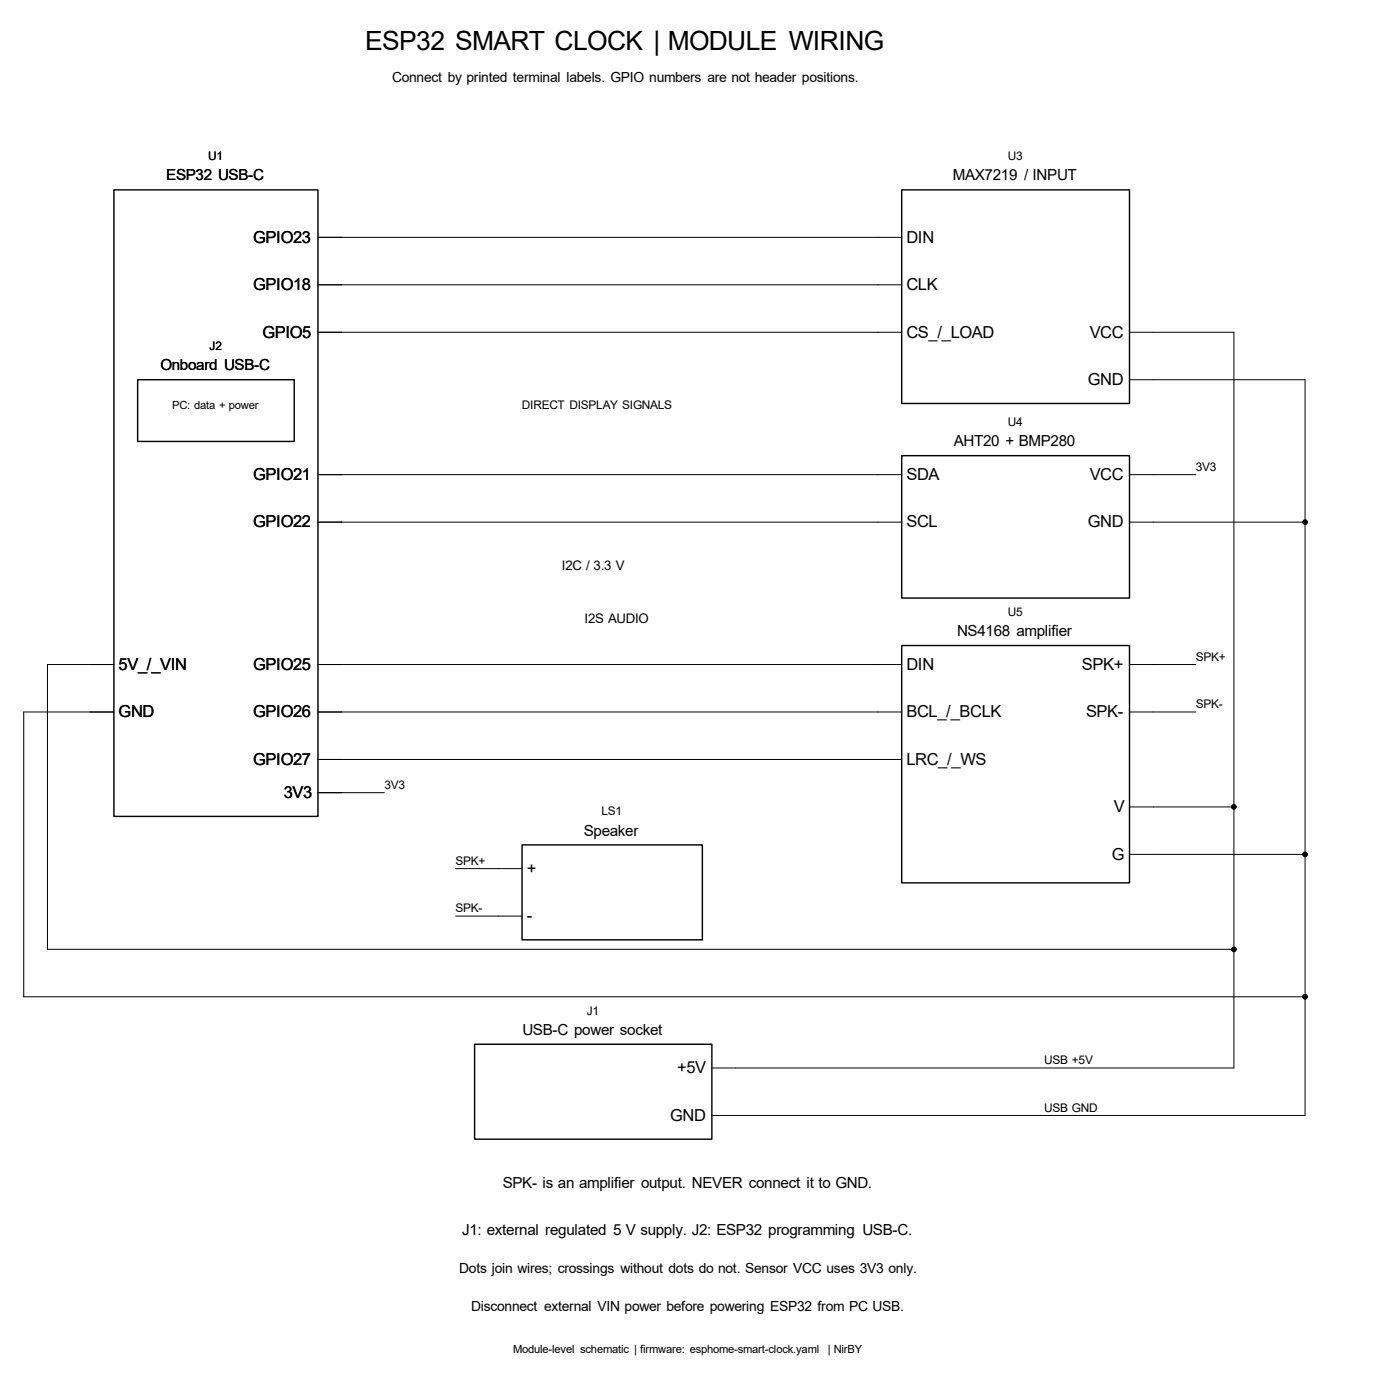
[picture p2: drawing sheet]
<svg xmlns="http://www.w3.org/2000/svg" width="295mm" height="292mm" viewBox="0 0 295 292" stroke-linecap="round" stroke-linejoin="round" font-family="sans-serif">
<defs><g id="words">
<text font-size="5.6" x="77" y="10.6">ESP32 SMART CLOCK | MODULE WIRING</text>
<g font-size="3.5">
<text x="53.4" y="51.1">GPIO23</text>
<text x="191" y="51.1">DIN</text>
<text x="53.4" y="61.1">GPIO18</text>
<text x="191" y="61.1">CLK</text>
<text x="55.3" y="71.1">GPIO5</text>
<text x="191" y="71.1">CS_/_LOAD</text>
<text x="229.6" y="71.1">VCC</text>
<text x="229.2" y="81.1">GND</text>
<text x="53.4" y="101.1">GPIO21</text>
<text x="191" y="101.1">SDA</text>
<text x="229.6" y="101.1">VCC</text>
<text x="53.4" y="111.1">GPIO22</text>
<text x="191" y="111.1">SCL</text>
<text x="229.2" y="111.1">GND</text>
<text x="25" y="141.1">5V_/_VIN</text>
<text x="53.4" y="141.1">GPIO25</text>
<text x="191" y="141.1">DIN</text>
<text x="228" y="141.1">SPK+</text>
<text x="25" y="151.1">GND</text>
<text x="53.4" y="151.1">GPIO26</text>
<text x="191" y="151.1">BCL_/_BCLK</text>
<text x="228.8" y="151.1">SPK-</text>
<text x="53.4" y="161.1">GPIO27</text>
<text x="191" y="161.1">LRC_/_WS</text>
<text x="59.8" y="168.1">3V3</text>
<text x="234.7" y="171.1">V</text>
<text x="111" y="184.1">+</text>
<text x="234.3" y="181.1">G</text>
<text x="111" y="194.1">-</text>
<text x="142.7" y="226.1">+5V</text>
<text x="141.2" y="236.1">GND</text>
</g>
<g font-size="3.2">
<text x="35" y="38">ESP32 USB-C</text>
<text x="200.8" y="38">MAX7219 / INPUT</text>
<text x="33.8" y="78">Onboard USB-C</text>
<text x="201" y="94">AHT20 + BMP280</text>
<text x="201.7" y="134">NS4168 amplifier</text>
<text x="123" y="176">Speaker</text>
<text x="110.1" y="218">USB-C power socket</text>
<text x="105.9" y="250.3">SPK- is an amplifier output. NEVER connect it to GND.</text>
<text x="97.4" y="260.3">J1: external regulated 5 V supply. J2: ESP32 programming USB-C.</text>
</g>
<g font-size="2.9">
<text x="82.6" y="17.2">Connect by printed terminal labels. GPIO numbers are not header positions.</text>
<text x="96.8" y="268.2">Dots join wires; crossings without dots do not. Sensor VCC uses 3V3 only.</text>
<text x="99.3" y="276.2">Disconnect external VIN power before powering ESP32 from PC USB.</text>
</g>
<g font-size="2.8">
<text x="118.4" y="120.2">I2C / 3.3 V</text>
<text x="123.2" y="131.2">I2S AUDIO</text>
</g>
<g font-size="2.5">
<text x="43.9" y="33.8">U1</text>
<text x="212.4" y="33.8">U3</text>
<text x="44.2" y="73.8">J2</text>
<text x="110" y="86.1">DIRECT DISPLAY SIGNALS</text>
<text x="212.4" y="89.8">U4</text>
<text x="252" y="99.2">3V3</text>
<text x="212.4" y="129.8">U5</text>
<text x="252" y="139.2">SPK+</text>
<text x="252" y="149.2">SPK-</text>
<text x="81" y="166.2">3V3</text>
<text x="126.8" y="171.8">LS1</text>
<text x="96" y="182.2">SPK+</text>
<text x="96" y="192.2">SPK-</text>
<text x="123.7" y="213.8">J1</text>
<text x="220" y="224.2">USB +5V</text>
<text x="220" y="234.2">USB GND</text>
</g>
<g font-size="2.4">
<text x="36.3" y="86.1">PC: data + power</text>
<text x="108.1" y="285.1">Module-level schematic | firmware: esphome-smart-clock.yaml</text>
<text x="174.4" y="285.1">| NirBY</text>
</g>
</g></defs>
<path d="M24 40h43v132h-43zM190 40h48v45h-48zM29 80h33v13h-33zM190 96h48v30h-48zM190 136h48v50h-48zM110 178h38v20h-38zM100 220h50v20h-50z" fill="none" stroke="#000" stroke-width=".3"/>
<g fill="none" stroke="#000" stroke-width=".21">
<path d="M67 50h123M67 60h123M67 70h123M238 70h22v155h-110M238 80h37v155h-125M67 100h123M67 110h123M238 100h14M238 110h37M24 140h-14v60h250M24 150h-19v60h270M67 140h123"/>
<path d="M67 150h123M238 140h14M238 150h14M67 160h123M67 167h14M238 170h22M96 183h14M96 193h14M238 180h37"/>
</g>
<g fill="#000" stroke="#000" stroke-width=".21">
<circle cx="275" cy="110" r=".5"/>
<circle cx="260" cy="170" r=".5"/>
<circle cx="275" cy="180" r=".5"/>
<circle cx="260" cy="200" r=".5"/>
<circle cx="275" cy="210" r=".5"/>
</g>
<use href="#words"/>
</svg>
